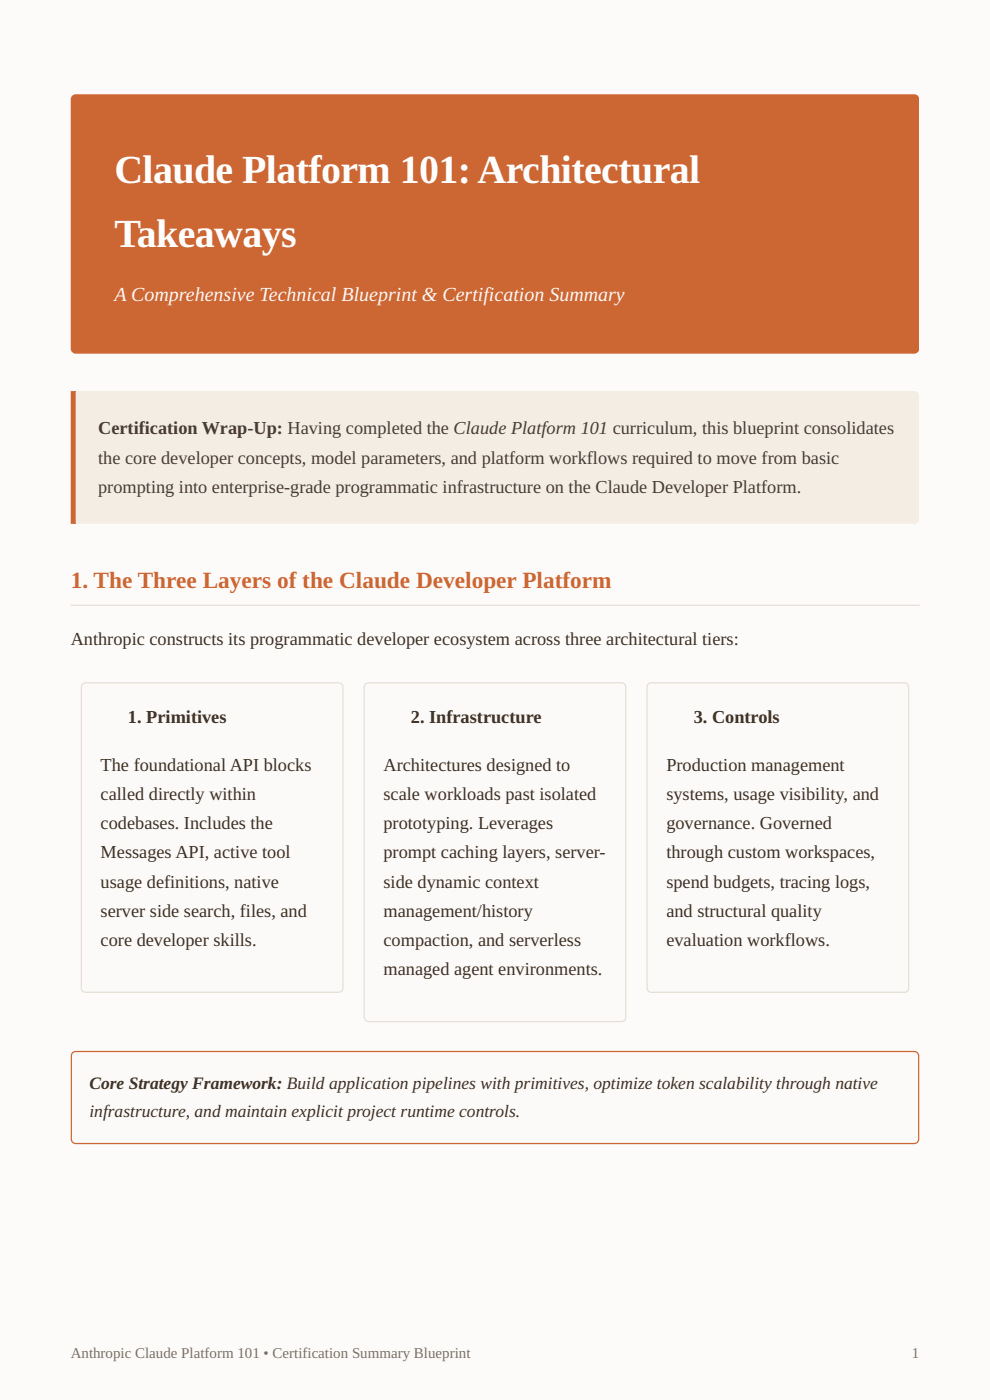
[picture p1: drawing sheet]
<svg xmlns="http://www.w3.org/2000/svg" width="210mm" height="297mm" viewBox="0 0 210 297" stroke-linecap="round" stroke-linejoin="round" font-family="sans-serif">
<defs><g id="words">
<g font-size="8.5" fill="#fff">
<text x="24.3" y="38.9">Claude Platform 101: Architectural</text>
<text x="24.3" y="52.4">Takeaways</text>
</g>
<text font-size="4.9" fill="#c63" x="15" y="124.7">1. The Three Layers of the Claude Developer Platform</text>
<text font-size="4.2" fill="#fff" x="24.3" y="63.8">A Comprehensive Technical Blueprint &amp; Certification Summary</text>
<g font-size="3.9" fill="#4a3c31">
<text x="20.8" y="92.1">Certification Wrap-Up: Having completed the Claude Platform 101 curriculum, this blueprint consolidates</text>
<text x="20.8" y="98.4">the core developer concepts, model parameters, and platform workflows required to move from basic</text>
<text x="20.8" y="104.6">prompting into enterprise-grade programmatic infrastructure on the Claude Developer Platform.</text>
</g>
<g font-size="3.9" fill="#3d3025">
<text x="15" y="136.9">Anthropic constructs its programmatic developer ecosystem across three architectural tiers:</text>
<text x="27.2" y="153.4">1. Primitives</text>
<text x="87.2" y="153.4">2. Infrastructure</text>
<text x="147.2" y="153.4">3. Controls</text>
<text x="21.3" y="163.5">The foundational API blocks</text>
<text x="81.3" y="163.5">Architectures designed to</text>
<text x="141.3" y="163.5">Production management</text>
<text x="21.3" y="169.7">called directly within</text>
<text x="81.3" y="169.7">scale workloads past isolated</text>
<text x="141.3" y="169.7">systems, usage visibility, and</text>
<text x="21.3" y="175.9">codebases. Includes the</text>
<text x="81.3" y="175.9">prototyping. Leverages</text>
<text x="141.3" y="175.9">governance. Governed</text>
<text x="21.3" y="182.1">Messages API, active tool</text>
<text x="81.3" y="182.1">prompt caching layers, server-</text>
<text x="141.3" y="182.1">through custom workspaces,</text>
<text x="21.3" y="188.3">usage definitions, native</text>
<text x="81.3" y="188.3">side dynamic context</text>
<text x="141.3" y="188.3">spend budgets, tracing logs,</text>
<text x="21.3" y="194.5">server side search, files, and</text>
<text x="81.3" y="194.5">management/history</text>
<text x="141.3" y="194.5">and structural quality</text>
<text x="21.3" y="200.7">core developer skills.</text>
<text x="81.3" y="200.7">compaction, and serverless</text>
<text x="141.3" y="200.7">evaluation workflows.</text>
<text x="81.3" y="206.9">managed agent environments.</text>
</g>
<g font-size="3.7" fill="#3d3025">
<text x="19" y="231.1">Core Strategy Framework: Build application pipelines with primitives, optimize token scalability through native</text>
<text x="19" y="237">infrastructure, and maintain explicit project runtime controls.</text>
</g>
<g font-size="3.2" fill="#7c6e65">
<text x="15" y="288.1">Anthropic Claude Platform 101 • Certification Summary Blueprint</text>
<text x="193.4" y="288.1">1</text>
</g>
</g></defs>
<g fill="#fcfbfa">
<path d="M0 0h210v297h-210z"/>
<path d="M15 20h180v257h-180z"/>
</g>
<path d="M15 20h180v55h-180z" fill="#c63"/>
<path d="M15 83h180v28.1h-180z" fill="#f4ede4"/>
<path d="M16.1 83v28.1zM15 83h1.1v28.1h-1.1z" fill-rule="evenodd" fill="#c63"/>
<path d="M15 128.2l180 .1zM15 128.2h180v.3h-180z" fill-rule="evenodd" fill="#e6ded6"/>
<path d="M17.1 144.7h55.8v65.9h-55.8z" fill="#fbfaf8"/>
<path d="M17.6 145.2l.6-.2h53.6a.8 .8 0 0 1 .8 .8v63.8a.8 .8 0 0 1-.8 .8h-53.6a.8 .8 0 0 1-.8-.8v-63.8zM17.3 145.2l.9-.5h53.6a1.06 1.06 0 0 1 1.1 1.1v63.8a1.06 1.06 0 0 1-1.1 1h-53.6a1.06 1.06 0 0 1-1.1-1v-63.8z" fill-rule="evenodd" fill="#e6ded6"/>
<path d="M77.1 144.7h55.8v72.1h-55.8z" fill="#fbfaf8"/>
<path d="M77.6 145.2l.6-.2h53.6a.8 .8 0 0 1 .8 .8v70a.8 .8 0 0 1-.8 .8h-53.6a.8 .8 0 0 1-.8-.8v-70zM77.3 145.2l.9-.5h53.6a1.06 1.06 0 0 1 1.1 1.1v70a1.06 1.06 0 0 1-1.1 1h-53.6a1.06 1.06 0 0 1-1.1-1v-70z" fill-rule="evenodd" fill="#e6ded6"/>
<path d="M137.1 144.7h55.8v65.9h-55.8z" fill="#fbfaf8"/>
<path d="M137.6 145.2l.6-.2h53.6a.8 .8 0 0 1 .8 .8v63.8a.8 .8 0 0 1-.8 .8h-53.6a.8 .8 0 0 1-.8-.8v-63.8zM137.3 145.2l.9-.5h53.6a1.06 1.06 0 0 1 1.1 1.1v63.8a1.06 1.06 0 0 1-1.1 1h-53.6a1.06 1.06 0 0 1-1.1-1v-63.8z" fill-rule="evenodd" fill="#e6ded6"/>
<path d="M15 222.9h180v19.8h-180z" fill="#fbfaf8"/>
<path d="M15.5 223.4l.6-.2h177.8a.8 .8 0 0 1 .8 .8v17.7a.8 .8 0 0 1-.8 .8h-177.8a.8 .8 0 0 1-.8-.8v-17.7zM15.4 223.1l.7-.2h177.8a1.06 1.06 0 0 1 1.1 1.1v17.7a1.06 1.06 0 0 1-1.1 1h-177.8a1.06 1.06 0 0 1-1.1-1v-17.7z" fill-rule="evenodd" fill="#c63"/>
<use href="#words"/>
</svg>
